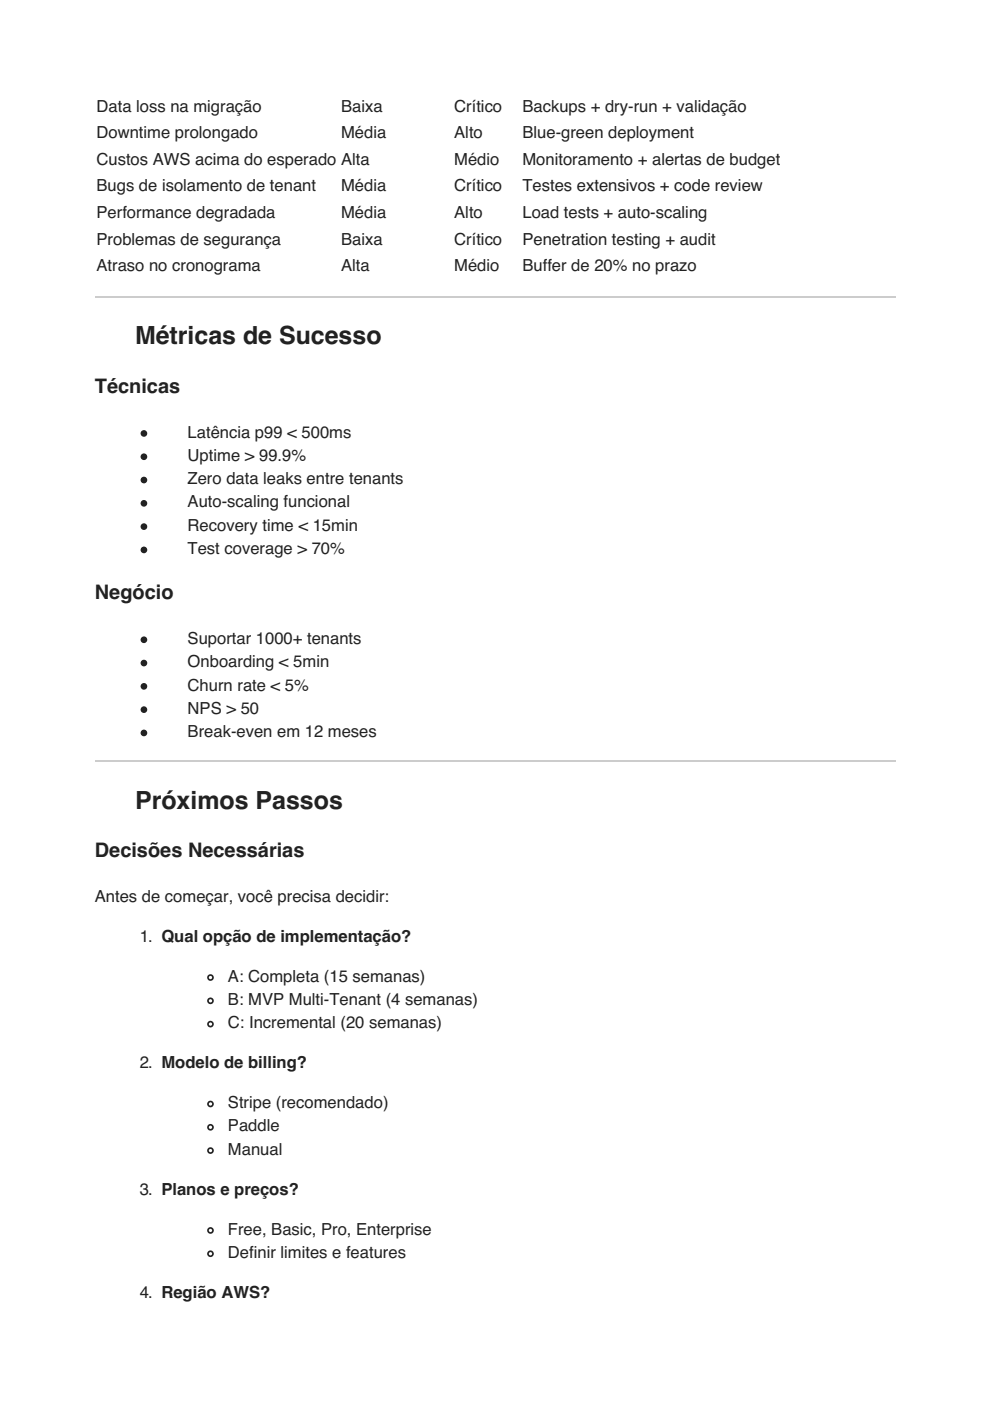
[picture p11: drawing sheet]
<svg xmlns="http://www.w3.org/2000/svg" width="210mm" height="297mm" viewBox="0 0 210 297" stroke-linecap="round" stroke-linejoin="round" font-family="sans-serif">
<defs><g id="words">
<g font-size="5.3" fill="#222">
<text x="28.6" y="73">Métricas de Sucesso</text>
<text x="28.6" y="171.4">Próximos Passos</text>
</g>
<g font-size="4.2" fill="#222">
<text x="20.1" y="83.3">Técnicas</text>
<text x="20.1" y="127">Negócio</text>
<text x="20.1" y="181.7">Decisões Necessárias</text>
</g>
<g font-size="3.5" fill="#222">
<text x="20.5" y="23.8">Data loss na migração</text>
<text x="72.3" y="23.8">Baixa</text>
<text x="96.3" y="23.8">Crítico</text>
<text x="110.8" y="23.8">Backups + dry-run + validação</text>
<text x="20.5" y="29.3">Downtime prolongado</text>
<text x="72.3" y="29.3">Média</text>
<text x="96.3" y="29.3">Alto</text>
<text x="110.8" y="29.3">Blue-green deployment</text>
<text x="20.5" y="34.9">Custos AWS acima do esperado Alta</text>
<text x="96.3" y="34.9">Médio</text>
<text x="110.8" y="34.9">Monitoramento + alertas de budget</text>
<text x="20.5" y="40.6">Bugs de isolamento de tenant</text>
<text x="72.3" y="40.6">Média</text>
<text x="96.3" y="40.6">Crítico</text>
<text x="110.8" y="40.6">Testes extensivos + code review</text>
<text x="20.5" y="46.2">Performance degradada</text>
<text x="72.3" y="46.2">Média</text>
<text x="96.3" y="46.2">Alto</text>
<text x="110.8" y="46.2">Load tests + auto-scaling</text>
<text x="20.5" y="51.9">Problemas de segurança</text>
<text x="72.3" y="51.9">Baixa</text>
<text x="96.3" y="51.9">Crítico</text>
<text x="110.8" y="51.9">Penetration testing + audit</text>
<text x="20.5" y="57.5">Atraso no cronograma</text>
<text x="72.3" y="57.5">Alta</text>
<text x="96.3" y="57.5">Médio</text>
<text x="110.8" y="57.5">Buffer de 20% no prazo</text>
<text x="39.8" y="92.8">Latência p99 &lt; 500ms</text>
<text x="39.8" y="97.7">Uptime &gt; 99.9%</text>
<text x="39.8" y="102.7">Zero data leaks entre tenants</text>
<text x="39.8" y="107.6">Auto-scaling funcional</text>
<text x="39.8" y="112.5">Recovery time &lt; 15min</text>
<text x="39.8" y="117.5">Test coverage &gt; 70%</text>
<text x="39.8" y="136.5">Suportar 1000+ tenants</text>
<text x="39.8" y="141.5">Onboarding &lt; 5min</text>
<text x="39.8" y="146.4">Churn rate &lt; 5%</text>
<text x="39.8" y="151.3">NPS &gt; 50</text>
<text x="39.8" y="156.3">Break-even em 12 meses</text>
<text x="20.1" y="191.2">Antes de começar, você precisa decidir:</text>
<text x="29.6" y="199.7">1. Qual opção de implementação?</text>
<text x="48.3" y="208.1">A: Completa (15 semanas)</text>
<text x="48.3" y="213.1">B: MVP Multi-Tenant (4 semanas)</text>
<text x="48.3" y="218">C: Incremental (20 semanas)</text>
<text x="29.6" y="226.5">2. Modelo de billing?</text>
<text x="48.3" y="234.9">Stripe (recomendado)</text>
<text x="48.3" y="239.9">Paddle</text>
<text x="48.3" y="244.8">Manual</text>
<text x="29.6" y="253.3">3. Planos e preços?</text>
<text x="48.3" y="261.8">Free, Basic, Pro, Enterprise</text>
<text x="48.3" y="266.7">Definir limites e features</text>
<text x="29.6" y="275.2">4. Região AWS?</text>
</g>
</g></defs>
<path d="M20.1 63h169.7M20.1 161.4h169.7" fill="none" stroke="#ccc" stroke-width=".35"/>
<g fill="#222" stroke="#222" stroke-width=".35">
<circle cx="30.5" cy="91.9" r=".53"/>
<circle cx="30.5" cy="96.8" r=".53"/>
<circle cx="30.5" cy="101.8" r=".53"/>
<circle cx="30.5" cy="106.7" r=".53"/>
<circle cx="30.5" cy="111.7" r=".53"/>
<circle cx="30.5" cy="116.6" r=".53"/>
<circle cx="30.5" cy="135.6" r=".53"/>
<circle cx="30.5" cy="140.6" r=".53"/>
<circle cx="30.5" cy="145.5" r=".53"/>
<circle cx="30.5" cy="150.5" r=".53"/>
<circle cx="30.5" cy="155.4" r=".53"/>
</g>
<g fill="none" stroke="#222" stroke-width=".35">
<circle cx="44.6" cy="217.1" r=".53"/>
<circle cx="44.6" cy="212.2" r=".53"/>
<circle cx="44.6" cy="207.3" r=".53"/>
<circle cx="44.6" cy="239" r=".53"/>
<circle cx="44.6" cy="234.1" r=".53"/>
<circle cx="44.6" cy="243.9" r=".53"/>
<circle cx="44.6" cy="260.9" r=".53"/>
<circle cx="44.6" cy="265.8" r=".53"/>
</g>
<use href="#words"/>
</svg>
